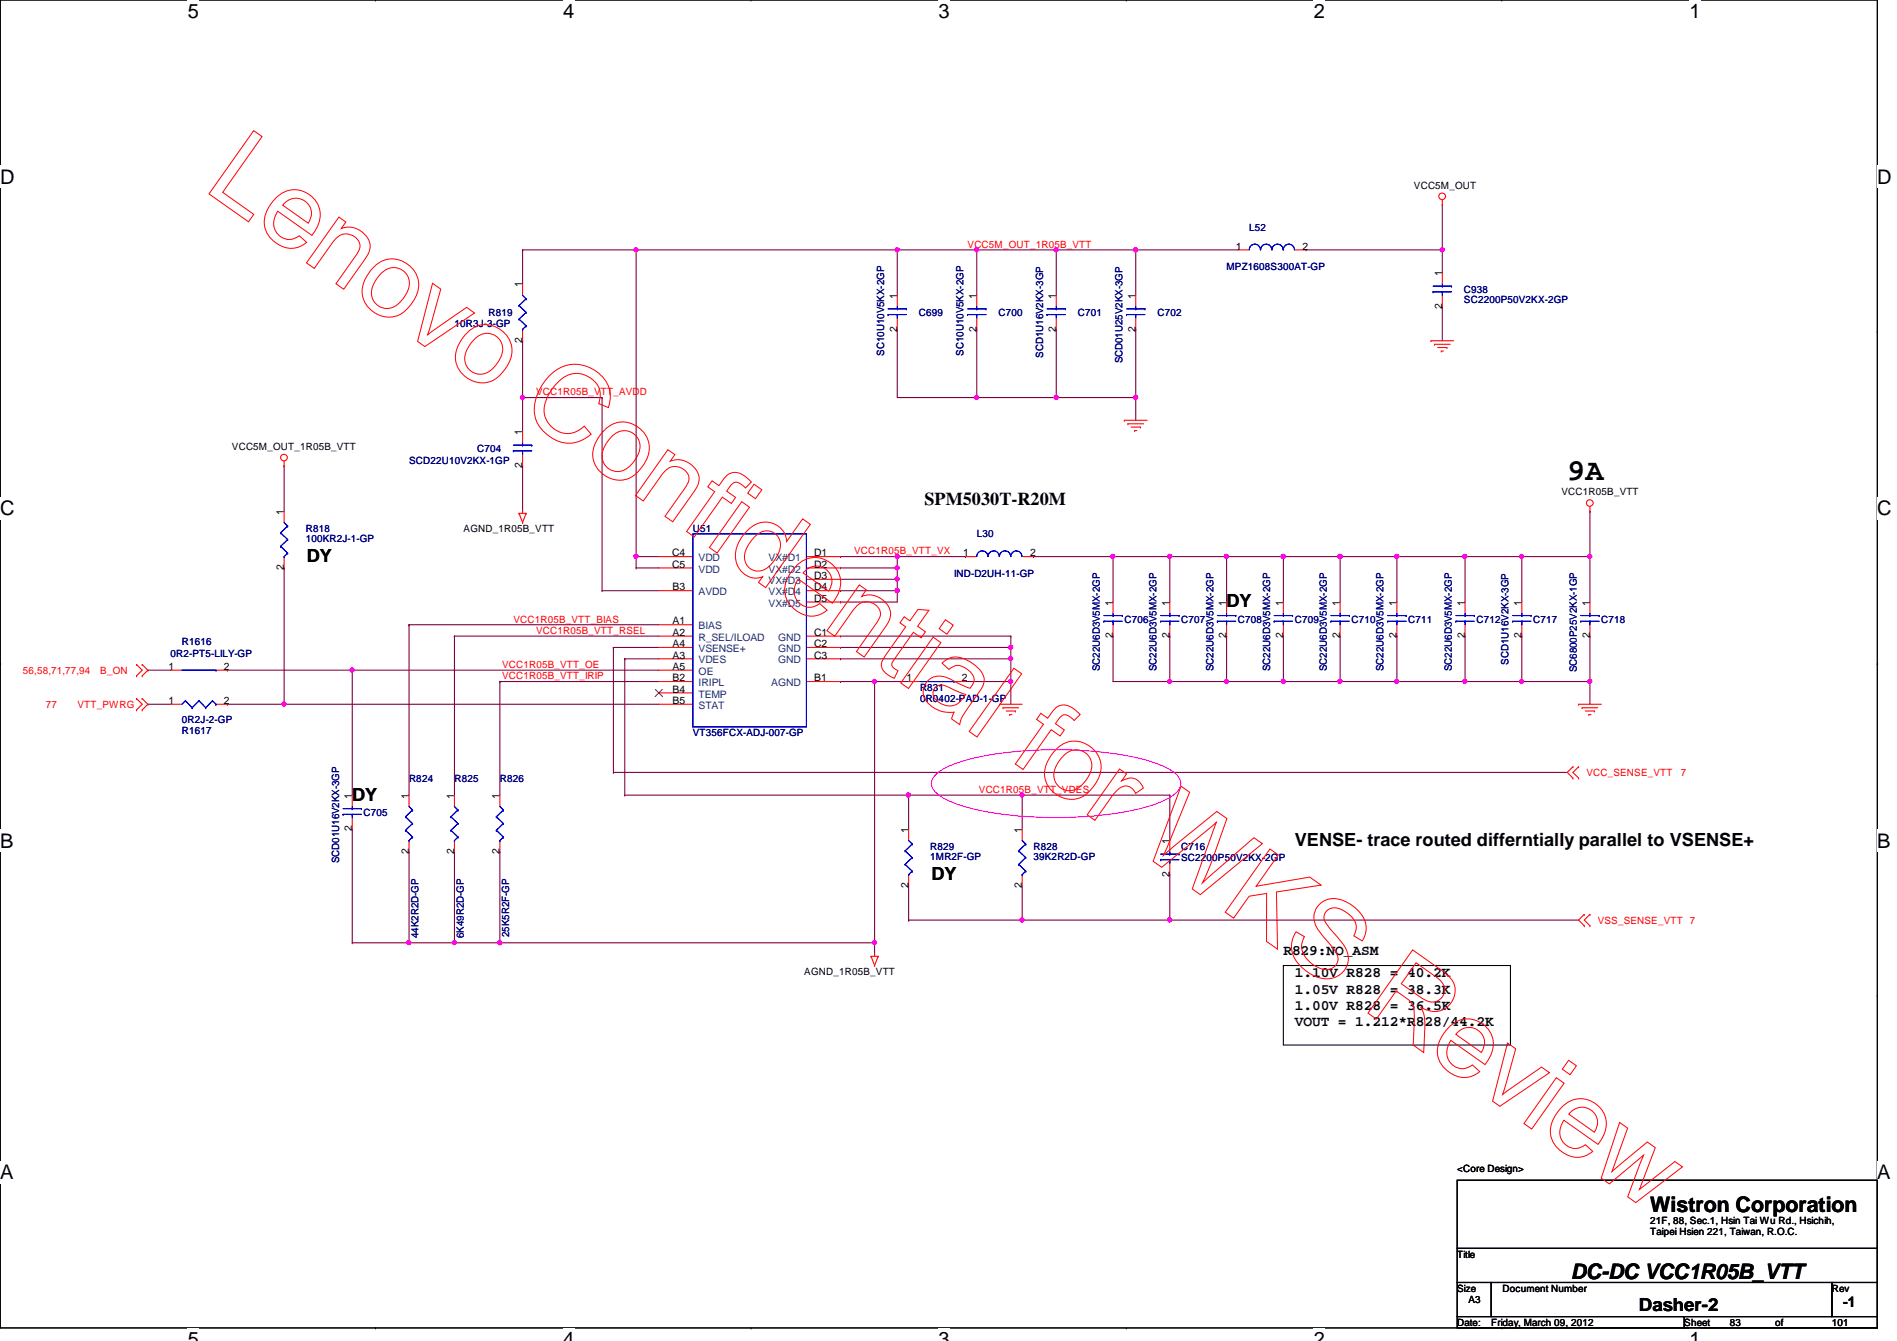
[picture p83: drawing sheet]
<svg xmlns="http://www.w3.org/2000/svg" width="297mm" height="210mm" viewBox="0 0 297 210" stroke-linecap="round" stroke-linejoin="round" font-family="sans-serif">
<defs><g id="words">
<text font-size="4.8" x="245.4" y="75.1">9A</text>
<g font-size="3.3">
<text x="258.4" y="189.7">Wistron Corporation</text>
<text x="246" y="200.2">DC-DC VCC1R05B_VTT</text>
</g>
<g font-size="3.1">
<text x="29.4" y="2.8">5</text>
<text x="88.2" y="2.8">4</text>
<text x="147" y="2.8">3</text>
<text x="205.7" y="2.8">2</text>
<text x="264.5" y="2.8">1</text>
<text x="0" y="28.7">D</text>
<text x="294" y="28.7">D</text>
<text x="0" y="80.7">C</text>
<text x="294" y="80.7">C</text>
<text x="0" y="132.7">B</text>
<text x="294" y="132.7">B</text>
<text x="0" y="184.6">A</text>
<text x="294" y="184.6">A</text>
<text x="29.4" y="210.7">5</text>
<text x="88.2" y="210.7">4</text>
<text x="147" y="210.7">3</text>
<text x="205.7" y="210.7">2</text>
<text x="264.5" y="210.7">1</text>
</g>
<g font-size="2.8">
<text x="144.8" y="79">SPM5030T-R20M</text>
<text x="48" y="88">DY</text>
<text x="192.1" y="95.1">DY</text>
<text x="55.2" y="125.3">DY</text>
<text x="145.8" y="137.8">DY</text>
<text x="202.7" y="132.4">VENSE- trace routed differntially parallel to VSENSE+</text>
<text x="256.6" y="205.1">Dasher-2</text>
</g>
<g font-size="2.3">
<text x="201" y="149.4">R829:NO_ASM</text>
<text x="202.7" y="153">1.10V R828 = 40.2K</text>
<text x="202.7" y="155.5">1.05V R828 = 38.3K</text>
<text x="202.7" y="158.1">1.00V R828 = 36.5K</text>
<text x="202.7" y="160.6">VOUT = 1.212*R828/44.2K</text>
<text x="288.6" y="204.6">-1</text>
</g>
<g font-size="1.6">
<text x="221.4" y="29.5">VCC5M_OUT</text>
<text x="193.5" y="39.1">1</text>
<text x="204" y="39.1">2</text>
<text x="81.8" y="45" transform="rotate(-90 81.8 45)">1</text>
<text x="140.5" y="46.8" transform="rotate(-90 140.5 46.8)">1</text>
<text x="152.9" y="46.8" transform="rotate(-90 152.9 46.8)">1</text>
<text x="165.4" y="46.8" transform="rotate(-90 165.4 46.8)">1</text>
<text x="177.8" y="46.8" transform="rotate(-90 177.8 46.8)">1</text>
<text x="225.8" y="43.2" transform="rotate(-90 225.8 43.2)">1</text>
<text x="81.8" y="53.7" transform="rotate(-90 81.8 53.7)">2</text>
<text x="140.5" y="51.9" transform="rotate(-90 140.5 51.9)">2</text>
<text x="152.9" y="51.9" transform="rotate(-90 152.9 51.9)">2</text>
<text x="165.4" y="51.9" transform="rotate(-90 165.4 51.9)">2</text>
<text x="177.8" y="51.9" transform="rotate(-90 177.8 51.9)">2</text>
<text x="225.8" y="48.3" transform="rotate(-90 225.8 48.3)">2</text>
<text x="36.3" y="70.4">VCC5M_OUT_1R05B_VTT</text>
<text x="81.8" y="68.1" transform="rotate(-90 81.8 68.1)">1</text>
<text x="81.8" y="73.2" transform="rotate(-90 81.8 73.2)">2</text>
<text x="244.5" y="77.6">VCC1R05B_VTT</text>
<text x="44.4" y="80.6" transform="rotate(-90 44.4 80.6)">1</text>
<text x="72.6" y="83.2">AGND_1R05B_VTT</text>
<text x="44.4" y="89.2" transform="rotate(-90 44.4 89.2)">2</text>
<text x="105.2" y="87.1">C4</text>
<text x="105.2" y="88.9">C5</text>
<text x="127.5" y="87.1">D1</text>
<text x="127.5" y="88.9">D2</text>
<text x="150.8" y="87.1">1</text>
<text x="161.3" y="87.1">2</text>
<text x="105.3" y="92.4">B3</text>
<text x="127.5" y="90.6">D3</text>
<text x="127.5" y="92.4">D4</text>
<text x="127.5" y="94.2">D5</text>
<text x="174.2" y="94.8" transform="rotate(-90 174.2 94.8)">1</text>
<text x="183.1" y="94.8" transform="rotate(-90 183.1 94.8)">1</text>
<text x="192" y="94.8" transform="rotate(-90 192 94.8)">1</text>
<text x="200.9" y="94.8" transform="rotate(-90 200.9 94.8)">1</text>
<text x="209.8" y="94.8" transform="rotate(-90 209.8 94.8)">1</text>
<text x="218.7" y="94.8" transform="rotate(-90 218.7 94.8)">1</text>
<text x="229.4" y="94.8" transform="rotate(-90 229.4 94.8)">1</text>
<text x="238.2" y="94.8" transform="rotate(-90 238.2 94.8)">1</text>
<text x="248.9" y="94.8" transform="rotate(-90 248.9 94.8)">1</text>
<text x="105.3" y="97.7">A1</text>
<text x="105.3" y="99.5">A2</text>
<text x="105.3" y="101.3">A4</text>
<text x="127.5" y="99.5">C1</text>
<text x="127.5" y="101.3">C2</text>
<text x="174.2" y="99.9" transform="rotate(-90 174.2 99.9)">2</text>
<text x="183.1" y="99.9" transform="rotate(-90 183.1 99.9)">2</text>
<text x="192" y="99.9" transform="rotate(-90 192 99.9)">2</text>
<text x="200.9" y="99.9" transform="rotate(-90 200.9 99.9)">2</text>
<text x="209.8" y="99.9" transform="rotate(-90 209.8 99.9)">2</text>
<text x="218.7" y="99.9" transform="rotate(-90 218.7 99.9)">2</text>
<text x="229.4" y="99.9" transform="rotate(-90 229.4 99.9)">2</text>
<text x="238.2" y="99.9" transform="rotate(-90 238.2 99.9)">2</text>
<text x="248.9" y="99.9" transform="rotate(-90 248.9 99.9)">2</text>
<text x="26.4" y="104.9">1</text>
<text x="35" y="104.9">2</text>
<text x="105.3" y="103.1">A3</text>
<text x="105.3" y="104.9">A5</text>
<text x="105.3" y="106.6">B2</text>
<text x="127.5" y="106.6">B1</text>
<text x="127.5" y="103.1">C3</text>
<text x="141.9" y="106.6">1</text>
<text x="150.6" y="106.6">2</text>
<text x="26.4" y="110.2">1</text>
<text x="35" y="110.2">2</text>
<text x="105.3" y="108.4">B4</text>
<text x="105.3" y="110.2">B5</text>
<text x="55.1" y="125" transform="rotate(-90 55.1 125)">1</text>
<text x="64" y="125" transform="rotate(-90 64 125)">1</text>
<text x="71.1" y="125" transform="rotate(-90 71.1 125)">1</text>
<text x="78.2" y="125" transform="rotate(-90 78.2 125)">1</text>
<text x="55.1" y="130.1" transform="rotate(-90 55.1 130.1)">2</text>
<text x="142.2" y="130.3" transform="rotate(-90 142.2 130.3)">1</text>
<text x="160" y="130.3" transform="rotate(-90 160 130.3)">1</text>
<text x="64" y="133.7" transform="rotate(-90 64 133.7)">2</text>
<text x="71.1" y="133.7" transform="rotate(-90 71.1 133.7)">2</text>
<text x="78.2" y="133.7" transform="rotate(-90 78.2 133.7)">2</text>
<text x="183.1" y="137.2" transform="rotate(-90 183.1 137.2)">2</text>
<text x="183.1" y="132.1" transform="rotate(-90 183.1 132.1)">1</text>
<text x="142.2" y="139" transform="rotate(-90 142.2 139)">2</text>
<text x="160" y="139" transform="rotate(-90 160 139)">2</text>
<text x="125.9" y="152.6">AGND_1R05B_VTT</text>
<text x="228.2" y="183.5">&lt;Core Design&gt;</text>
<text x="258.4" y="191.5">21F, 88, Sec.1, Hsin Tai Wu Rd., Hsichih,</text>
<text x="228.2" y="196.8">Title</text>
<text x="258.4" y="193.3">Taipei Hsien 221, Taiwan, R.O.C.</text>
<text x="228.2" y="202.2">Size</text>
<text x="230" y="204">A3</text>
<text x="235.3" y="202.2">Document Number</text>
<text x="286.8" y="202.2">Rev</text>
<text x="228.2" y="207.5">Date:</text>
<text x="233.5" y="207.5">Friday, March 09, 2012</text>
<text x="263.7" y="207.5">Sheet</text>
<text x="270.8" y="207.5">83</text>
<text x="278" y="207.5">of</text>
<text x="286.8" y="207.5">101</text>
</g>
<g font-size="1.6" fill="#f00">
<text x="151.5" y="38.8">VCC5M_OUT_1R05B_VTT</text>
<text x="83.9" y="61.9">VCC1R05B_VTT_AVDD</text>
<text x="133.7" y="86.8">VCC1R05B_VTT_VX</text>
<text x="80.4" y="97.5">VCC1R05B_VTT_BIAS</text>
<text x="83.9" y="99.2">VCC1R05B_VTT_RSEL</text>
<text x="3.6" y="105.5">56,58,71,77,94</text>
<text x="15.7" y="105.5">B_ON</text>
<text x="78.6" y="104.6">VCC1R05B_VTT_OE</text>
<text x="78.6" y="106.3">VCC1R05B_VTT_IRIP</text>
<text x="7.2" y="110.8">77</text>
<text x="12.1" y="110.8">VTT_PWRG</text>
<text x="153.3" y="124.1">VCC1R05B_VTT_VDES</text>
<text x="248.4" y="121.5">VCC_SENSE_VTT</text>
<text x="263.2" y="121.5">7</text>
<text x="250.2" y="144.6">VSS_SENSE_VTT</text>
<text x="264.6" y="144.6">7</text>
</g>
<g font-size="1.6" fill="#000080">
<text x="195.6" y="36.1">L52</text>
<text x="192.1" y="42.3">MPZ1608S300AT-GP</text>
<text x="229.2" y="45.9">C938</text>
<text x="229.2" y="47.5">SC2200P50V2KX-2GP</text>
<text x="71.2" y="51.2">10R3J-3-GP</text>
<text x="76.5" y="49.4">R819</text>
<text x="143.9" y="49.4">C699</text>
<text x="156.3" y="49.4">C700</text>
<text x="168.8" y="49.4">C701</text>
<text x="181.2" y="49.4">C702</text>
<text x="138.4" y="55.7" transform="rotate(-90 138.4 55.7)">SC10U10V5KX-2GP</text>
<text x="150.9" y="55.7" transform="rotate(-90 150.9 55.7)">SC10U10V5KX-2GP</text>
<text x="163.3" y="56" transform="rotate(-90 163.3 56)">SCD1U16V2KX-3GP</text>
<text x="175.8" y="56.9" transform="rotate(-90 175.8 56.9)">SCD01U25V2KX-3GP</text>
<text x="74.7" y="70.8">C704</text>
<text x="64" y="72.6">SCD22U10V2KX-1GP</text>
<text x="47.9" y="83.2">R818</text>
<text x="108.5" y="83.2">U51</text>
<text x="47.9" y="84.8">100KR2J-1-GP</text>
<text x="152.9" y="84.1">L30</text>
<text x="149.4" y="90.3">IND-D2UH-11-GP</text>
<text x="28.5" y="101">R1616</text>
<text x="176.1" y="97.5">C706</text>
<text x="185" y="97.5">C707</text>
<text x="193.8" y="97.5">C708</text>
<text x="202.7" y="97.5">C709</text>
<text x="211.6" y="97.5">C710</text>
<text x="220.5" y="97.5">C711</text>
<text x="231.2" y="97.5">C712</text>
<text x="240.1" y="97.5">C717</text>
<text x="250.7" y="97.5">C718</text>
<text x="26.7" y="102.8">0R2-PT5-LILY-GP</text>
<text x="172.2" y="105.1" transform="rotate(-90 172.2 105.1)">SC22U6D3V5MX-2GP</text>
<text x="181.1" y="105.1" transform="rotate(-90 181.1 105.1)">SC22U6D3V5MX-2GP</text>
<text x="190" y="105.1" transform="rotate(-90 190 105.1)">SC22U6D3V5MX-2GP</text>
<text x="198.9" y="105.1" transform="rotate(-90 198.9 105.1)">SC22U6D3V5MX-2GP</text>
<text x="207.8" y="105.1" transform="rotate(-90 207.8 105.1)">SC22U6D3V5MX-2GP</text>
<text x="216.7" y="105.1" transform="rotate(-90 216.7 105.1)">SC22U6D3V5MX-2GP</text>
<text x="227.3" y="105.1" transform="rotate(-90 227.3 105.1)">SC22U6D3V5MX-2GP</text>
<text x="236.2" y="104" transform="rotate(-90 236.2 104)">SCD1U16V2KX-3GP</text>
<text x="246.9" y="105.2" transform="rotate(-90 246.9 105.2)">SC6800P25V2KX-1GP</text>
<text x="28.5" y="113.1">0R2J-2-GP</text>
<text x="144.1" y="108.1">R831</text>
<text x="144.1" y="109.9">0R0402-PAD-1-GP</text>
<text x="28.5" y="114.9">R1617</text>
<text x="108.5" y="115.2">VT356FCX-ADJ-007-GP</text>
<text x="64" y="122.3">R824</text>
<text x="71.2" y="122.3">R825</text>
<text x="78.3" y="122.3">R826</text>
<text x="56.9" y="127.7">C705</text>
<text x="53.1" y="135.1" transform="rotate(-90 53.1 135.1)">SCD01U16V2KX-3GP</text>
<text x="145.7" y="133">R829</text>
<text x="145.7" y="134.6">1MR2F-GP</text>
<text x="161.8" y="133">R828</text>
<text x="161.8" y="134.6">39K2R2D-GP</text>
<text x="185" y="133">C716</text>
<text x="185" y="134.8">SC2200P50V2KX-2GP</text>
<text x="65.5" y="146.9" transform="rotate(-90 65.5 146.9)">44K2R2D-GP</text>
<text x="72.6" y="146.9" transform="rotate(-90 72.6 146.9)">6K49R2D-GP</text>
<text x="79.8" y="146.7" transform="rotate(-90 79.8 146.7)">25K5R2F-GP</text>
</g>
<g font-size="1.6" fill="#004080">
<text x="109.4" y="87.8">VDD</text>
<text x="109.4" y="89.6">VDD</text>
<text x="120.4" y="87.8">VX#D1</text>
<text x="120.4" y="89.6">VX#D2</text>
<text x="109.4" y="93.2">AVDD</text>
<text x="120.4" y="91.4">VX#D3</text>
<text x="120.4" y="93.2">VX#D4</text>
<text x="120.4" y="95">VX#D5</text>
<text x="109.4" y="98.5">BIAS</text>
<text x="109.4" y="100.3">R_SEL/ILOAD</text>
<text x="121.8" y="100.3">GND</text>
<text x="109.4" y="103.8">VDES</text>
<text x="109.4" y="102.1">VSENSE+</text>
<text x="109.4" y="105.6">OE</text>
<text x="109.4" y="107.4">IRIPL</text>
<text x="120.8" y="107.4">AGND</text>
<text x="121.8" y="102.1">GND</text>
<text x="121.8" y="103.8">GND</text>
<text x="109.4" y="109.2">TEMP</text>
<text x="109.4" y="111">STAT</text>
</g>
</g></defs>
<path d="M0 0h294v207.9h-294z" fill="none" stroke="#000" stroke-width=".17"/>
<g fill="#fff">
<path d="M29.4 0h1.8v3.5h-1.8z"/>
<path d="M29.4 207.9h1.8v2h-1.8z"/>
</g>
<path d="M58.8 0h.1M58.8 207.9h.1" fill="none" stroke="#000" stroke-width=".17"/>
<g fill="#fff">
<path d="M88.2 0h1.7v3.5h-1.7z"/>
<path d="M88.2 207.9h1.7v2h-1.7z"/>
</g>
<path d="M117.6 0h.1M117.6 207.9h.1" fill="none" stroke="#000" stroke-width=".17"/>
<g fill="#fff">
<path d="M147 0h1.7v3.5h-1.7z"/>
<path d="M147 207.9h1.7v2h-1.7z"/>
</g>
<path d="M176.4 0h.1M176.4 207.9h.1" fill="none" stroke="#000" stroke-width=".17"/>
<g fill="#fff">
<path d="M205.7 0h1.8v3.5h-1.8z"/>
<path d="M205.7 207.9h1.8v2h-1.8z"/>
</g>
<path d="M235.2 0h.1M235.2 207.9h.1" fill="none" stroke="#000" stroke-width=".17"/>
<g fill="#fff">
<path d="M264.5 0h1.8v3.5h-1.8z"/>
<path d="M264.5 207.9h1.8v2h-1.8z"/>
<path d="M0 26h2.3v3.4h-2.3z"/>
<path d="M294 26h2.2v3.4h-2.2z"/>
<path d="M0 77.9h2.3v3.5h-2.3z"/>
<path d="M294 77.9h2.2v3.5h-2.2z"/>
</g>
<path d="M0 51.9h.1M294 51.9h.1" fill="none" stroke="#000" stroke-width=".17"/>
<g fill="#fff">
<path d="M0 129.9h2.1v3.4h-2.1z"/>
<path d="M294 129.9h2v3.4h-2z"/>
</g>
<path d="M0 103.9h.1M294 103.9h.1" fill="none" stroke="#000" stroke-width=".17"/>
<path d="M0 103.9h.1M294 103.9h.1" fill="none" stroke="#000" stroke-width=".16"/>
<g fill="#fff">
<path d="M0 181.8h2.1v3.5h-2.1z"/>
<path d="M294 181.8h2v3.5h-2z"/>
</g>
<path d="M0 155.9h.1M294 155.9h.1" fill="none" stroke="#000" stroke-width=".17"/>
<path d="M99.6 39.1h40.9M140.5 39.1h.1M140.5 39.1v7.1M225.8 32h.1M225.8 32v7.1M44.5 72.9h.1M44.5 72.9v7.1" fill="none" stroke="#800040" stroke-width=".17"/>
<circle cx="140.5" cy="39.1" r=".32" fill="#f0f"/>
<circle cx="140.5" cy="39.1" r=".32" fill="none" stroke="#f0f" stroke-width=".17"/>
<path d="M152.9 39.1h.1M152.9 39.1v7.1M152.9 39.1h12.5M165.4 39.1h.1" fill="none" stroke="#800040" stroke-width=".17"/>
<circle cx="165.4" cy="39.1" r=".32" fill="#f0f"/>
<circle cx="165.4" cy="39.1" r=".32" fill="none" stroke="#f0f" stroke-width=".17"/>
<path d="M165.4 39.1h.1M165.4 39.1v7.1M177.8 39.1h.1M177.8 39.1v7.1M140.5 51.6h.1M140.5 51.6v10.6h12.4M152.9 62.2h.1" fill="none" stroke="#800040" stroke-width=".17"/>
<circle cx="152.9" cy="62.2" r=".32" fill="#f0f"/>
<circle cx="152.9" cy="62.2" r=".32" fill="none" stroke="#f0f" stroke-width=".17"/>
<path d="M177.8 62.2h.1M177.8 62.2v3.6" fill="none" stroke="#800040" stroke-width=".17"/>
<circle cx="177.8" cy="62.2" r=".32" fill="#f0f"/>
<circle cx="177.8" cy="62.2" r=".32" fill="none" stroke="#f0f" stroke-width=".17"/>
<g fill="none" stroke="#800040" stroke-width=".17">
<path d="M81.8 39.1h.1M81.8 39.1v5.3M99.6 39.1h.1M99.6 39.1v48M152.9 51.6h.1M152.9 51.6v10.6M165.4 51.6h.1M165.4 51.6v10.6M177.8 51.6h.1M177.8 51.6v10.6M81.8 62.2h.1M81.8 62.2v5.4"/>
<path d="M78.3 133.3h.1M78.3 133.3v14.3"/>
</g>
<circle cx="99.6" cy="87.1" r=".32" fill="#f0f"/>
<circle cx="99.6" cy="87.1" r=".32" fill="none" stroke="#f0f" stroke-width=".17"/>
<circle cx="99.6" cy="39.1" r=".32" fill="#f0f"/>
<circle cx="99.6" cy="39.1" r=".32" fill="none" stroke="#f0f" stroke-width=".17"/>
<path d="M81.8 39.1h.1M81.8 39.1h17.8M99.6 87.1h.1M99.6 87.1h3.6M249 106.7h.1M249 106.7v3.5" fill="none" stroke="#800040" stroke-width=".17"/>
<circle cx="248.9" cy="106.7" r=".32" fill="#f0f"/>
<circle cx="248.9" cy="106.7" r=".32" fill="none" stroke="#f0f" stroke-width=".17"/>
<path d="M71.2 99.6h.1M71.2 99.6h32M99.6 87.1h.1M99.6 88.9h.1M99.6 87.1v1.8M99.6 88.9h3.6M131.6 94.2h.1M140.5 92.5h.1M140.5 92.5v1.7h-8.9" fill="none" stroke="#800040" stroke-width=".17"/>
<circle cx="140.5" cy="92.4" r=".32" fill="#f0f"/>
<circle cx="140.5" cy="92.4" r=".32" fill="none" stroke="#f0f" stroke-width=".17"/>
<path d="M131.6 88.9h.1M131.6 90.7h.1M131.6 88.9h8.9M140.5 87.1h.1M140.5 88.9h.1M140.5 87.1v3.6h-8.9" fill="none" stroke="#800040" stroke-width=".17"/>
<circle cx="140.5" cy="88.9" r=".32" fill="#f0f"/>
<circle cx="140.5" cy="88.9" r=".32" fill="none" stroke="#f0f" stroke-width=".17"/>
<path d="M131.6 92.5h.1M140.5 90.7h.1M140.5 90.7v1.8h-8.9" fill="none" stroke="#800040" stroke-width=".17"/>
<circle cx="140.5" cy="90.7" r=".32" fill="#f0f"/>
<circle cx="140.5" cy="90.7" r=".32" fill="none" stroke="#f0f" stroke-width=".17"/>
<g fill="none" stroke="#800040" stroke-width=".17">
<path d="M174.3 99.6h.1M174.3 99.6v7.1M183.2 87.1h.1M183.2 99.6h.1M183.2 87.1v7.1M183.2 99.6v7.1M192.1 87.1h.1M192.1 87.1v7.1M201 87.1h.1M201 87.1v7.1M209.8 87.1h.1M209.8 87.1v7.1"/>
<path d="M218.7 87.1h.1M218.7 87.1v7.1M183.2 106.7h.1M183.2 106.7h8.9"/>
</g>
<circle cx="183.1" cy="106.7" r=".32" fill="#f0f"/>
<circle cx="183.1" cy="106.7" r=".32" fill="none" stroke="#f0f" stroke-width=".17"/>
<g fill="none" stroke="#800040" stroke-width=".17">
<path d="M71.2 99.6h.1M71.2 99.6v24.9M174.3 87.1h.1M174.3 87.1v7.1M174.3 87.1h8.9M192.1 99.6h.1M192.1 99.6v7.1M201 99.6h.1M201 99.6v7.1M209.8 99.6h.1M209.8 99.6v7.1M218.7 99.6h.1"/>
<path d="M218.7 99.6v7.1"/>
</g>
<circle cx="183.1" cy="87.1" r=".32" fill="#f0f"/>
<circle cx="183.1" cy="87.1" r=".32" fill="none" stroke="#f0f" stroke-width=".17"/>
<circle cx="174.3" cy="87.1" r=".32" fill="#f0f"/>
<circle cx="174.3" cy="87.1" r=".32" fill="none" stroke="#f0f" stroke-width=".17"/>
<path d="M160.1 124.5h.1M160.1 124.5h23.1M183.2 124.5h.1M183.2 136.9h.1M183.2 124.5v7.1M183.2 136.9v7.1h-23.1M160.1 144h.1" fill="none" stroke="#800040" stroke-width=".17"/>
<circle cx="183.1" cy="144" r=".32" fill="#f0f"/>
<circle cx="183.1" cy="144" r=".32" fill="none" stroke="#f0f" stroke-width=".17"/>
<circle cx="160" cy="144" r=".32" fill="#f0f"/>
<circle cx="160" cy="144" r=".32" fill="none" stroke="#f0f" stroke-width=".17"/>
<path d="M165.4 39.1h12.4M177.8 39.1h.1" fill="none" stroke="#800040" stroke-width=".17"/>
<circle cx="177.8" cy="39.1" r=".32" fill="#f0f"/>
<circle cx="177.8" cy="39.1" r=".32" fill="none" stroke="#f0f" stroke-width=".17"/>
<path d="M64 97.8h.1M64 97.8h39.2M64 97.8v26.7M64 133.3h.1M64 133.3v14.3M71.2 133.3h.1M71.2 133.3v14.3M78.3 147.6h.1M78.3 147.6h58.6" fill="none" stroke="#800040" stroke-width=".17"/>
<circle cx="78.2" cy="147.5" r=".32" fill="#f0f"/>
<circle cx="78.2" cy="147.5" r=".32" fill="none" stroke="#f0f" stroke-width=".17"/>
<path d="M136.9 147.6h.1M136.9 147.6v1.8" fill="none" stroke="#800040" stroke-width=".17"/>
<circle cx="136.9" cy="147.5" r=".32" fill="#f0f"/>
<circle cx="136.9" cy="147.5" r=".32" fill="none" stroke="#f0f" stroke-width=".17"/>
<path d="M131.6 99.6h.1M131.6 99.6h26.7M158.3 99.6h.1M158.3 99.6v1.7h-26.7M131.6 101.3h.1M131.6 103.1h.1M131.6 103.1h26.7M158.3 106.7h.1M158.3 106.7v3.5" fill="none" stroke="#800040" stroke-width=".17"/>
<circle cx="158.3" cy="106.7" r=".32" fill="#f0f"/>
<circle cx="158.3" cy="106.7" r=".32" fill="none" stroke="#f0f" stroke-width=".17"/>
<path d="M165.4 62.2h12.4M177.8 62.2h.1M44.5 110.2h.1M44.5 110.2h58.7M131.6 106.7h.1M131.6 106.7h5.3" fill="none" stroke="#800040" stroke-width=".17"/>
<circle cx="177.8" cy="62.2" r=".32" fill="#f0f"/>
<circle cx="177.8" cy="62.2" r=".32" fill="none" stroke="#f0f" stroke-width=".17"/>
<path d="M96.1 101.3h.1M96.1 101.3v19.6M136.9 106.7h.1M136.9 106.7v40.9" fill="none" stroke="#800040" stroke-width=".17"/>
<circle cx="136.9" cy="106.7" r=".32" fill="#f0f"/>
<circle cx="136.9" cy="106.7" r=".32" fill="none" stroke="#f0f" stroke-width=".17"/>
<path d="M81.8 53.3h.1M81.8 53.3v8.9M94.3 62.2h.1M94.3 62.2v30.3M94.3 92.5h.1M94.3 92.5h8.9M142.3 124.5h.1M142.3 124.5h17.8" fill="none" stroke="#800040" stroke-width=".17"/>
<circle cx="142.3" cy="124.4" r=".32" fill="#f0f"/>
<circle cx="142.3" cy="124.4" r=".32" fill="none" stroke="#f0f" stroke-width=".17"/>
<path d="M44.5 88.9h.1M44.5 88.9v21.3M55.2 104.9h.1M55.2 104.9h48" fill="none" stroke="#800040" stroke-width=".17"/>
<circle cx="44.5" cy="110.2" r=".32" fill="#f0f"/>
<circle cx="44.5" cy="110.2" r=".32" fill="none" stroke="#f0f" stroke-width=".17"/>
<path d="M55.2 104.9h.1M55.2 104.9v19.6M97.8 103.1h.1M97.8 103.1v21.4M97.8 103.1h5.4" fill="none" stroke="#800040" stroke-width=".17"/>
<circle cx="55.1" cy="104.9" r=".32" fill="#f0f"/>
<circle cx="55.1" cy="104.9" r=".32" fill="none" stroke="#f0f" stroke-width=".17"/>
<path d="M131.6 87.1h.1M131.6 87.1h8.9M161.8 87.1h.1M161.8 87.1h12.5M209.8 87.1h.1M209.8 87.1h8.9M35.6 104.9h.1M35.6 104.9h19.6M78.3 106.7h.1M78.3 106.7h24.9M55.2 129.8h.1M55.2 129.8v17.8" fill="none" stroke="#800040" stroke-width=".17"/>
<circle cx="218.7" cy="87.1" r=".32" fill="#f0f"/>
<circle cx="218.7" cy="87.1" r=".32" fill="none" stroke="#f0f" stroke-width=".17"/>
<circle cx="209.8" cy="87.1" r=".32" fill="#f0f"/>
<circle cx="209.8" cy="87.1" r=".32" fill="none" stroke="#f0f" stroke-width=".17"/>
<path d="M201 87.1h.1M201 87.1h8.8" fill="none" stroke="#800040" stroke-width=".17"/>
<circle cx="209.8" cy="87.1" r=".32" fill="#f0f"/>
<circle cx="209.8" cy="87.1" r=".32" fill="none" stroke="#f0f" stroke-width=".17"/>
<circle cx="200.9" cy="87.1" r=".32" fill="#f0f"/>
<circle cx="200.9" cy="87.1" r=".32" fill="none" stroke="#f0f" stroke-width=".17"/>
<path d="M183.2 87.1h.1M183.2 87.1h8.9" fill="none" stroke="#800040" stroke-width=".17"/>
<circle cx="192" cy="87.1" r=".32" fill="#f0f"/>
<circle cx="192" cy="87.1" r=".32" fill="none" stroke="#f0f" stroke-width=".17"/>
<circle cx="183.1" cy="87.1" r=".32" fill="#f0f"/>
<circle cx="183.1" cy="87.1" r=".32" fill="none" stroke="#f0f" stroke-width=".17"/>
<path d="M192.1 87.1h.1M192.1 87.1h8.9" fill="none" stroke="#800040" stroke-width=".17"/>
<circle cx="200.9" cy="87.1" r=".32" fill="#f0f"/>
<circle cx="200.9" cy="87.1" r=".32" fill="none" stroke="#f0f" stroke-width=".17"/>
<circle cx="192" cy="87.1" r=".32" fill="#f0f"/>
<circle cx="192" cy="87.1" r=".32" fill="none" stroke="#f0f" stroke-width=".17"/>
<path d="M35.6 110.2h.1M35.6 110.2h8.9M158.3 101.3h.1M158.3 101.3v1.8" fill="none" stroke="#800040" stroke-width=".17"/>
<circle cx="158.3" cy="101.3" r=".32" fill="#f0f"/>
<circle cx="158.3" cy="101.3" r=".32" fill="none" stroke="#f0f" stroke-width=".17"/>
<path d="M140.5 39.1h12.4M152.9 39.1h.1" fill="none" stroke="#800040" stroke-width=".17"/>
<circle cx="152.9" cy="39.1" r=".32" fill="#f0f"/>
<circle cx="152.9" cy="39.1" r=".32" fill="none" stroke="#f0f" stroke-width=".17"/>
<path d="M152.9 62.2h12.5M165.4 62.2h.1" fill="none" stroke="#800040" stroke-width=".17"/>
<circle cx="165.4" cy="62.2" r=".32" fill="#f0f"/>
<circle cx="165.4" cy="62.2" r=".32" fill="none" stroke="#f0f" stroke-width=".17"/>
<path d="M140.5 87.1h10.7M151.2 87.1h.1M78.3 106.7h.1M78.3 106.7v17.8M96.1 101.3h.1M96.1 101.3h7.1" fill="none" stroke="#800040" stroke-width=".17"/>
<circle cx="140.5" cy="87.1" r=".32" fill="#f0f"/>
<circle cx="140.5" cy="87.1" r=".32" fill="none" stroke="#f0f" stroke-width=".17"/>
<path d="M81.8 72.9h.1M81.8 72.9v7.1M96.1 120.9h.1M96.1 120.9h149.3M55.2 147.6h.1M55.2 147.6h16M64 147.6h.1M183.2 144h.1M183.2 144h64" fill="none" stroke="#800040" stroke-width=".17"/>
<circle cx="64" cy="147.5" r=".32" fill="#f0f"/>
<circle cx="64" cy="147.5" r=".32" fill="none" stroke="#f0f" stroke-width=".17"/>
<path d="M71.2 147.6h.1M71.2 147.6h7.1" fill="none" stroke="#800040" stroke-width=".17"/>
<circle cx="78.2" cy="147.5" r=".32" fill="#f0f"/>
<circle cx="78.2" cy="147.5" r=".32" fill="none" stroke="#f0f" stroke-width=".17"/>
<circle cx="71.1" cy="147.5" r=".32" fill="#f0f"/>
<circle cx="71.1" cy="147.5" r=".32" fill="none" stroke="#f0f" stroke-width=".17"/>
<path d="M249 87.1h.1M249 87.1v7.1M97.8 124.5h.1M97.8 124.5h44.5M142.3 124.5h.1M142.3 124.5v5.3M142.3 138.7v5.3M142.3 144h.1" fill="none" stroke="#800040" stroke-width=".17"/>
<circle cx="248.9" cy="87.1" r=".32" fill="#f0f"/>
<circle cx="248.9" cy="87.1" r=".32" fill="none" stroke="#f0f" stroke-width=".17"/>
<path d="M229.4 87.1h.1M229.4 99.6h.1M229.4 87.1v7.1M229.4 99.6v7.1" fill="none" stroke="#800040" stroke-width=".17"/>
<circle cx="229.4" cy="106.7" r=".32" fill="#f0f"/>
<circle cx="229.4" cy="106.7" r=".32" fill="none" stroke="#f0f" stroke-width=".17"/>
<path d="M218.7 87.1h.1M218.7 87.1h10.7" fill="none" stroke="#800040" stroke-width=".17"/>
<circle cx="229.4" cy="87.1" r=".32" fill="#f0f"/>
<circle cx="229.4" cy="87.1" r=".32" fill="none" stroke="#f0f" stroke-width=".17"/>
<circle cx="218.7" cy="87.1" r=".32" fill="#f0f"/>
<circle cx="218.7" cy="87.1" r=".32" fill="none" stroke="#f0f" stroke-width=".17"/>
<path d="M177.8 39.1h.1M177.8 39.1h16M225.8 39.1h.1M225.8 39.1v3.6M225.8 48h.1M225.8 48v5.3" fill="none" stroke="#800040" stroke-width=".17"/>
<circle cx="177.8" cy="39.1" r=".32" fill="#f0f"/>
<circle cx="177.8" cy="39.1" r=".32" fill="none" stroke="#f0f" stroke-width=".17"/>
<path d="M204.5 39.1h.1M204.5 39.1h21.3" fill="none" stroke="#800040" stroke-width=".17"/>
<circle cx="225.8" cy="39.1" r=".32" fill="#f0f"/>
<circle cx="225.8" cy="39.1" r=".32" fill="none" stroke="#f0f" stroke-width=".17"/>
<path d="M81.8 62.2h.1M81.8 62.2h12.5" fill="none" stroke="#800040" stroke-width=".17"/>
<circle cx="81.8" cy="62.2" r=".32" fill="#f0f"/>
<circle cx="81.8" cy="62.2" r=".32" fill="none" stroke="#f0f" stroke-width=".17"/>
<path d="M23.2 104.9h.1M23.2 104.9h3.5M136.9 106.7h.1M136.9 106.7h5.4M151.2 106.7h7.1M158.3 106.7h.1M158.3 103.1h.1M158.3 103.1v3.6" fill="none" stroke="#800040" stroke-width=".17"/>
<circle cx="158.3" cy="103.1" r=".32" fill="#f0f"/>
<circle cx="158.3" cy="103.1" r=".32" fill="none" stroke="#f0f" stroke-width=".17"/>
<path d="M238.3 87.1h.1M238.3 99.6h.1M238.3 87.1v7.1M238.3 99.6v7.1M23.2 110.2h.1M23.2 110.2h3.5" fill="none" stroke="#800040" stroke-width=".17"/>
<circle cx="238.3" cy="106.7" r=".32" fill="#f0f"/>
<circle cx="238.3" cy="106.7" r=".32" fill="none" stroke="#f0f" stroke-width=".17"/>
<path d="M238.3 87.1h.1M238.3 87.1h10.7M249 99.6h.1M249 99.6v7.1" fill="none" stroke="#800040" stroke-width=".17"/>
<circle cx="238.3" cy="87.1" r=".32" fill="#f0f"/>
<circle cx="238.3" cy="87.1" r=".32" fill="none" stroke="#f0f" stroke-width=".17"/>
<path d="M174.3 106.7h8.9M183.2 106.7h.1M201 106.7h8.8M209.8 106.7h.1" fill="none" stroke="#800040" stroke-width=".17"/>
<circle cx="200.9" cy="106.7" r=".32" fill="#f0f"/>
<circle cx="200.9" cy="106.7" r=".32" fill="none" stroke="#f0f" stroke-width=".17"/>
<path d="M209.8 106.7h8.9M218.7 106.7h.1M238.3 106.7h.1M238.3 106.7h10.7" fill="none" stroke="#800040" stroke-width=".17"/>
<circle cx="209.8" cy="106.7" r=".32" fill="#f0f"/>
<circle cx="209.8" cy="106.7" r=".32" fill="none" stroke="#f0f" stroke-width=".17"/>
<path d="M218.7 106.7h10.7M229.4 106.7h.1" fill="none" stroke="#800040" stroke-width=".17"/>
<circle cx="218.7" cy="106.7" r=".32" fill="#f0f"/>
<circle cx="218.7" cy="106.7" r=".32" fill="none" stroke="#f0f" stroke-width=".17"/>
<path d="M192.1 106.7h8.9M201 106.7h.1" fill="none" stroke="#800040" stroke-width=".17"/>
<circle cx="192" cy="106.7" r=".32" fill="#f0f"/>
<circle cx="192" cy="106.7" r=".32" fill="none" stroke="#f0f" stroke-width=".17"/>
<path d="M160.1 124.5h.1M160.1 124.5v5.3" fill="none" stroke="#800040" stroke-width=".17"/>
<circle cx="160" cy="124.4" r=".32" fill="#f0f"/>
<g fill="none" stroke="#f0f" stroke-width=".17">
<path d="M146.3 121.5a11.7 11.7 0 0 1 6-2.8 63.5 63.5 0 0 1 26.2 0 11.8 11.8 0 0 1 6 2.8 1.81 1.81 0 0 1-.6 2.8 17.3 17.3 0 0 1-7 2.6 63.6 63.6 0 0 1-24.6-.3 11.8 11.8 0 0 1-6-2.8 1.66 1.66 0 0 1 0-2.3z"/>
<circle cx="160" cy="124.4" r=".32"/>
</g>
<path d="M229.4 87.1h.1M229.4 87.1h8.9M249 80h.1M249 80v7.1M229.4 106.7h.1M229.4 106.7h8.9M160.1 138.7v5.3M142.3 144h.1M142.3 144h17.8M160.1 144h.1" fill="none" stroke="#800040" stroke-width=".17"/>
<g fill="none" stroke="#f00" stroke-width=".17">
<path d="M193.8 39.1h1.8M202.7 39.1h1.8M225.8 32h.1M225.8 31.3v.7M81.8 44.4v1.8M81.8 51.6v1.7M140.5 46.2v1.8M140.5 49.8v1.8M152.9 46.2v1.8M152.9 49.8v1.8M165.4 46.2v1.8M165.4 49.8v1.8"/>
<path d="M177.8 46.2v1.8M177.8 49.8v1.8M224.1 53.3h.1M224.1 53.3h3.5M224.6 53.9h.1M224.6 53.9h2.5M225.1 54.4h1.5M225.7 54.9h.1M225.7 54.9h.3M225.8 42.7v1.7M225.8 46.2v1.8M226.6 54.4h.1"/>
<path d="M44.5 72.9h.1M44.5 72.2v.7M81.8 67.6v1.7M81.8 71.1v1.8M176.1 65.8h.1M176.1 65.8h3.5M176.6 66.3h.1M176.6 66.3h2.5M177.1 66.8h1.5M177.7 67.4h.1M177.7 67.4h.3M178.6 66.8h.1"/>
<path d="M249 79.3v.7M44.5 80v1.8M44.5 87.1v1.8M81.3 80.3h.1M81.3 80.3h1.1M81.3 80.3l.5 1.5M81.8 80h.1M81.8 81.8h.1M81.8 80v.3M82.4 80.3h.1M82.4 80.3l-.6 1.5M103.2 97.8h5.3"/>
<path d="M103.2 99.6h5.3M103.2 92.5h5.3M103.2 87.1h5.3M103.2 88.9h5.3M126.3 99.6h5.3M126.3 92.5h5.3M126.3 87.1h5.3M126.3 88.9h5.3M126.3 90.7h5.3M126.3 94.2h5.3M151.2 87.1h1.7M160.1 87.1h1.7"/>
<path d="M174.3 94.2v1.8M174.3 97.8v1.8M183.2 94.2v1.8M183.2 97.8v1.8M192.1 94.2v1.8M192.1 97.8v1.8M201 94.2v1.8M201 97.8v1.8M209.8 94.2v1.8M209.8 97.8v1.8M218.7 94.2v1.8M218.7 97.8v1.8"/>
<path d="M229.4 94.2v1.8M229.4 97.8v1.8M238.3 94.2v1.8M238.3 97.8v1.8M249 80h.1M249 94.2v1.8M249 97.8v1.8M21.4 105.8h.1M21.4 104h.1M21.4 111.1h.1M21.4 109.3h.1M21.4 104l.9 .9-.9 .9"/>
<path d="M21.4 109.3l.9 .9-.9 .9M22.3 104h.1M22.3 105.8h.1M22.3 109.3h.1M22.3 111.1h.1M22.3 104l.9 .9-.9 .9M22.3 109.3l.9 .9-.9 .9M26.7 110.2h1.8M26.7 104.9h1.8M33.8 110.2h1.8M33.8 104.9h1.8M103.2 110.2h5.3"/>
<path d="M103.2 103.1h5.3M103.2 101.3h5.3M103.2 104.9h5.3M103.2 106.7h5.3M103.2 108.5h5.3M126.3 103.1h5.3M126.3 101.3h5.3M126.3 106.7h5.3M142.3 106.7h1.8M149.4 106.7h1.8M156.5 110.2h.1M156.5 110.2h3.6"/>
<path d="M157.1 110.8h.1M157.1 110.8h2.4M157.6 111.3h1.4M158.1 111.8h.1M158.1 111.8h.4M159 111.3h.1M247.2 110.2h.1M247.2 110.2h3.5M247.7 110.8h.1M247.7 110.8h2.5M248.2 111.3h1.5M248.8 111.8h.1"/>
<path d="M248.8 111.8h.3M249.7 111.3h.1M55.2 124.5v1.7M55.2 128v1.8M64 124.5v1.7M64 131.6v1.7M71.2 124.5v1.7M71.2 131.6v1.7M78.3 124.5v1.7M78.3 131.6v1.7M142.3 129.8v1.8M142.3 136.9v1.8"/>
<path d="M160.1 129.8v1.8M160.1 136.9v1.8M183.2 131.6v1.7M183.2 135.1v1.8M246.3 120h.1M246.3 121.8h.1M246.3 120l-.9 .9 .9 .9M247.2 121.8h.1M247.2 120h.1M247.2 120l-.9 .9 .9 .9M136.4 149.7h.1M136.4 149.7h1.1"/>
<path d="M136.4 149.7l.5 1.4M136.9 149.4h.1M136.9 151.1h.1M136.9 149.4v.3M137.5 149.7h.1M137.5 149.7l-.6 1.4M248.1 143.1h.1M248.1 144.9h.1M248.1 143.1l-.9 .9 .9 .9M249 144.9h.1M249 143.1h.1M249 143.1l-.9 .9 .9 .9"/>
<circle cx="225.8" cy="30.7" r=".52"/>
<circle cx="44.5" cy="71.6" r=".52"/>
<circle cx="248.9" cy="78.7" r=".52"/>
</g>
<path d="M201 151.1h35.5v12.5h-35.5zM228.2 184.7h65.8v10.7h-65.8zM228.2 195.4h65.8v5.3h-65.8zM228.2 200.7h5.3v5.4h-5.3zM228.2 206.1h35.5v1.8h-35.5zM233.5 200.7h53.3v5.4h-53.3zM263.7 206.1h30.3v1.8h-30.3zM286.8 200.7h7.2v5.4h-7.2z" fill="none" stroke="#000" stroke-width=".17"/>
<g fill="none" stroke="#00f" stroke-width=".17">
<path d="M195.6 39.1a.87 .87 0 0 1 .9-.9 .87 .87 0 0 1 .9 .9M197.4 39.1a.87 .87 0 0 1 .9-.9 .87 .87 0 0 1 .8 .9M199.2 39.1a.87 .87 0 0 1 .8-.9 .87 .87 0 0 1 .9 .9M201 39.1a.87 .87 0 0 1 .8-.9 .87 .87 0 0 1 .9 .9M81.3 47.8h.1M81.3 50h.1M81.3 47.8l1.1 1.1M81.3 50l1.1 1M81.8 51.6h.1M81.8 46.2l.6 .6M82.4 46.8h.1M82.4 48.9h.1"/>
<path d="M82.4 51h.1M82.4 46.8l-1.1 1M82.4 48.9l-1.1 1.1M82.4 51l-.6 .6M139.1 49.2h.1M139.1 48.3h2.8M139.1 49.2h2.8M140.5 48.3h.1M140.5 49.2h.1M140.5 48v.3M140.5 49.2v.6M141.9 48.3h.1"/>
<path d="M151.5 49.2h.1M151.5 48.3h2.9M151.5 49.2h2.9M152.9 48.3h.1M152.9 49.2h.1M152.9 48v.3M152.9 49.2v.6M154.4 48.3h.1M164 49.2h.1M164 48.3h2.8M164 49.2h2.8M165.4 48.3h.1"/>
<path d="M165.4 49.2h.1M165.4 48v.3M165.4 49.2v.6M166.8 48.3h.1M176.4 49.2h.1M176.4 48.3h2.9M176.4 49.2h2.9M177.8 48.3h.1M177.8 49.2h.1M177.8 48v.3M177.8 49.2v.6M179.3 48.3h.1"/>
<path d="M224.4 45.7h.1M224.4 44.8h2.9M224.4 45.7h2.9M225.8 44.8h.1M225.8 45.7h.1M225.8 44.4v.4M225.8 45.7v.5M227.3 44.8h.1M80.4 70.6h.1M80.4 69.7h2.9M80.4 70.6h2.9M81.8 69.7h.1"/>
<path d="M81.8 70.6h.1M81.8 69.3v.4M81.8 70.6v.5M83.3 69.7h.1M43.9 83.4h.1M43.9 85.5h.1M43.9 83.4l1.1 1.1M43.9 85.5l1.1 1.1M44.5 87.1h.1M44.5 81.8l.5 .5M45 82.3h.1M45 84.5h.1"/>
<path d="M45 86.6h.1M45 82.3l-1.1 1.1M45 84.5l-1.1 1M45 86.6l-.5 .5M108.5 83.6h17.8v30.2h-17.8zM152.9 87.1a.87 .87 0 0 1 .9-.9 .87 .87 0 0 1 .9 .9M154.7 87.1a.87 .87 0 0 1 .9-.9 .87 .87 0 0 1 .9 .9M156.5 87.1a.87 .87 0 0 1 .9-.9 .87 .87 0 0 1 .8 .9M158.3 87.1a.87 .87 0 0 1 .8-.9 .87 .87 0 0 1 .9 .9M172.8 97.2h.1M172.8 96.4h2.9M172.8 97.2h2.9"/>
<path d="M174.3 96.4h.1M174.3 97.2h.1M174.3 96v.4M174.3 97.2v.6M175.7 96.4h.1M181.7 97.2h.1M181.7 96.4h2.9M181.7 97.2h2.9M183.2 96.4h.1M183.2 97.2h.1M183.2 96v.4M183.2 97.2v.6"/>
<path d="M184.6 96.4h.1M190.6 97.2h.1M190.6 96.4h2.9M190.6 97.2h2.9M192.1 96.4h.1M192.1 97.2h.1M192.1 96v.4M192.1 97.2v.6M193.5 96.4h.1M199.5 97.2h.1M199.5 96.4h2.9M199.5 97.2h2.9"/>
<path d="M201 96.4h.1M201 97.2h.1M201 96v.4M201 97.2v.6M202.4 96.4h.1M208.4 97.2h.1M208.4 96.4h2.9M208.4 97.2h2.9M209.8 96.4h.1M209.8 97.2h.1M209.8 96v.4M209.8 97.2v.6"/>
<path d="M211.3 96.4h.1M217.3 97.2h.1M217.3 96.4h2.9M217.3 97.2h2.9M218.7 96.4h.1M218.7 97.2h.1M218.7 96v.4M218.7 97.2v.6M220.2 96.4h.1M228 97.2h.1M228 96.4h2.8M228 97.2h2.8"/>
<path d="M229.4 96.4h.1M229.4 97.2h.1M229.4 96v.4M229.4 97.2v.6M230.8 96.4h.1M236.9 97.2h.1M236.9 96.4h2.8M236.9 97.2h2.8M238.3 96.4h.1M238.3 97.2h.1M238.3 96v.4M238.3 97.2v.6"/>
<path d="M239.7 96.4h.1M247.5 97.2h.1M247.5 96.4h2.9M247.5 97.2h2.9M249 96.4h.1M249 97.2h.1M249 96v.4M249 97.2v.6M250.4 96.4h.1M28.5 104.9h5.3M29 109.7h.1M29 109.7l-.5 .5"/>
<path d="M29 109.7l1.1 1.1M30.1 110.8h.1M31.2 109.7h.1M31.2 109.7l-1.1 1.1M31.2 109.7l1 1.1M32.2 110.8h.1M33.3 109.7h.1M33.3 109.7l-1.1 1.1M33.3 109.7l.5 .5M33.8 110.2h.1M33.8 104.9h.1M144.1 106.7h5.3"/>
<path d="M149.4 106.7h.1M53.7 127.5h.1M53.7 126.6h2.9M53.7 127.5h2.9M55.2 126.6h.1M55.2 127.5h.1M55.2 126.2v.4M55.2 127.5v.5M56.6 126.6h.1M63.5 127.8h.1M63.5 130h.1M63.5 127.8l1.1 1.1"/>
<path d="M63.5 130l1.1 1M64 131.6h.1M64 126.2l.6 .6M64.6 126.8h.1M64.6 128.9h.1M64.6 131h.1M64.6 126.8l-1.1 1M64.6 128.9l-1.1 1.1M64.6 131l-.6 .6M70.6 127.8h.1M70.6 130h.1M70.6 127.8l1.1 1.1"/>
<path d="M70.6 130l1.1 1M71.2 131.6h.1M71.2 126.2l.5 .6M71.7 126.8h.1M71.7 128.9h.1M71.7 131h.1M71.7 126.8l-1.1 1M71.7 128.9l-1.1 1.1M71.7 131l-.5 .6M77.7 127.8h.1M77.7 130h.1M77.7 127.8l1.1 1.1"/>
<path d="M77.7 130l1.1 1M78.3 131.6h.1M78.3 126.2l.5 .6M78.8 126.8h.1M78.8 128.9h.1M78.8 131h.1M78.8 126.8l-1.1 1M78.8 128.9l-1.1 1.1M78.8 131l-.5 .6M141.7 133.2h.1M141.7 135.3h.1M141.7 133.2l1.1 1"/>
<path d="M141.7 135.3l1.1 1.1M142.3 136.9h.1M142.3 131.6l.5 .5M142.8 132.1h.1M142.8 134.2h.1M142.8 136.4h.1M142.8 132.1l-1.1 1.1M142.8 134.2l-1.1 1.1M142.8 136.4l-.5 .5M159.5 133.2h.1M159.5 135.3h.1M159.5 133.2l1.1 1"/>
<path d="M159.5 135.3l1.1 1.1M160.1 136.9h.1M160.1 131.6l.5 .5M160.6 132.1h.1M160.6 134.2h.1M160.6 136.4h.1M160.6 132.1l-1.1 1.1M160.6 134.2l-1.1 1.1M160.6 136.4l-.5 .5M181.7 134.6h.1M181.7 133.7h2.9M181.7 134.6h2.9"/>
<path d="M183.2 133.7h.1M183.2 134.6h.1M183.2 133.3v.4M183.2 134.6v.5M184.6 133.7h.1"/>
</g>
<path d="M102.6 107.9l1.2 1.2M103.7 107.9l-1.1 1.2" fill="none" stroke="#804000" stroke-width=".16"/>
<circle cx="140.5" cy="39.1" r=".32" fill="#f0f"/>
<circle cx="140.5" cy="39.1" r=".32" fill="none" stroke="#f0f" stroke-width=".17"/>
<circle cx="165.4" cy="39.1" r=".32" fill="#f0f"/>
<circle cx="165.4" cy="39.1" r=".32" fill="none" stroke="#f0f" stroke-width=".17"/>
<circle cx="152.9" cy="62.2" r=".32" fill="#f0f"/>
<circle cx="152.9" cy="62.2" r=".32" fill="none" stroke="#f0f" stroke-width=".17"/>
<circle cx="177.8" cy="62.2" r=".32" fill="#f0f"/>
<circle cx="177.8" cy="62.2" r=".32" fill="none" stroke="#f0f" stroke-width=".17"/>
<circle cx="99.6" cy="87.1" r=".32" fill="#f0f"/>
<circle cx="99.6" cy="87.1" r=".32" fill="none" stroke="#f0f" stroke-width=".17"/>
<circle cx="99.6" cy="39.1" r=".32" fill="#f0f"/>
<circle cx="99.6" cy="39.1" r=".32" fill="none" stroke="#f0f" stroke-width=".17"/>
<circle cx="248.9" cy="106.7" r=".32" fill="#f0f"/>
<circle cx="248.9" cy="106.7" r=".32" fill="none" stroke="#f0f" stroke-width=".17"/>
<circle cx="140.5" cy="92.4" r=".32" fill="#f0f"/>
<circle cx="140.5" cy="92.4" r=".32" fill="none" stroke="#f0f" stroke-width=".17"/>
<circle cx="140.5" cy="88.9" r=".32" fill="#f0f"/>
<circle cx="140.5" cy="88.9" r=".32" fill="none" stroke="#f0f" stroke-width=".17"/>
<circle cx="140.5" cy="90.7" r=".32" fill="#f0f"/>
<circle cx="140.5" cy="90.7" r=".32" fill="none" stroke="#f0f" stroke-width=".17"/>
<circle cx="183.1" cy="106.7" r=".32" fill="#f0f"/>
<circle cx="183.1" cy="106.7" r=".32" fill="none" stroke="#f0f" stroke-width=".17"/>
<circle cx="183.1" cy="87.1" r=".32" fill="#f0f"/>
<circle cx="183.1" cy="87.1" r=".32" fill="none" stroke="#f0f" stroke-width=".17"/>
<circle cx="174.3" cy="87.1" r=".32" fill="#f0f"/>
<circle cx="174.3" cy="87.1" r=".32" fill="none" stroke="#f0f" stroke-width=".17"/>
<circle cx="183.1" cy="144" r=".32" fill="#f0f"/>
<circle cx="183.1" cy="144" r=".32" fill="none" stroke="#f0f" stroke-width=".17"/>
<circle cx="160" cy="144" r=".32" fill="#f0f"/>
<circle cx="160" cy="144" r=".32" fill="none" stroke="#f0f" stroke-width=".17"/>
<circle cx="177.8" cy="39.1" r=".32" fill="#f0f"/>
<circle cx="177.8" cy="39.1" r=".32" fill="none" stroke="#f0f" stroke-width=".17"/>
<circle cx="78.2" cy="147.5" r=".32" fill="#f0f"/>
<circle cx="78.2" cy="147.5" r=".32" fill="none" stroke="#f0f" stroke-width=".17"/>
<circle cx="136.9" cy="147.5" r=".32" fill="#f0f"/>
<circle cx="136.9" cy="147.5" r=".32" fill="none" stroke="#f0f" stroke-width=".17"/>
<circle cx="158.3" cy="106.7" r=".32" fill="#f0f"/>
<circle cx="158.3" cy="106.7" r=".32" fill="none" stroke="#f0f" stroke-width=".17"/>
<circle cx="177.8" cy="62.2" r=".32" fill="#f0f"/>
<circle cx="177.8" cy="62.2" r=".32" fill="none" stroke="#f0f" stroke-width=".17"/>
<circle cx="136.9" cy="106.7" r=".32" fill="#f0f"/>
<circle cx="136.9" cy="106.7" r=".32" fill="none" stroke="#f0f" stroke-width=".17"/>
<circle cx="142.3" cy="124.4" r=".32" fill="#f0f"/>
<circle cx="142.3" cy="124.4" r=".32" fill="none" stroke="#f0f" stroke-width=".17"/>
<circle cx="44.5" cy="110.2" r=".32" fill="#f0f"/>
<circle cx="44.5" cy="110.2" r=".32" fill="none" stroke="#f0f" stroke-width=".17"/>
<circle cx="55.1" cy="104.9" r=".32" fill="#f0f"/>
<circle cx="55.1" cy="104.9" r=".32" fill="none" stroke="#f0f" stroke-width=".17"/>
<circle cx="218.7" cy="87.1" r=".32" fill="#f0f"/>
<circle cx="218.7" cy="87.1" r=".32" fill="none" stroke="#f0f" stroke-width=".17"/>
<circle cx="209.8" cy="87.1" r=".32" fill="#f0f"/>
<circle cx="209.8" cy="87.1" r=".32" fill="none" stroke="#f0f" stroke-width=".17"/>
<circle cx="209.8" cy="87.1" r=".32" fill="#f0f"/>
<circle cx="209.8" cy="87.1" r=".32" fill="none" stroke="#f0f" stroke-width=".17"/>
<circle cx="200.9" cy="87.1" r=".32" fill="#f0f"/>
<circle cx="200.9" cy="87.1" r=".32" fill="none" stroke="#f0f" stroke-width=".17"/>
<circle cx="192" cy="87.1" r=".32" fill="#f0f"/>
<circle cx="192" cy="87.1" r=".32" fill="none" stroke="#f0f" stroke-width=".17"/>
<circle cx="183.1" cy="87.1" r=".32" fill="#f0f"/>
<circle cx="183.1" cy="87.1" r=".32" fill="none" stroke="#f0f" stroke-width=".17"/>
<circle cx="200.9" cy="87.1" r=".32" fill="#f0f"/>
<circle cx="200.9" cy="87.1" r=".32" fill="none" stroke="#f0f" stroke-width=".17"/>
<circle cx="192" cy="87.1" r=".32" fill="#f0f"/>
<circle cx="192" cy="87.1" r=".32" fill="none" stroke="#f0f" stroke-width=".17"/>
<circle cx="158.3" cy="101.3" r=".32" fill="#f0f"/>
<circle cx="158.3" cy="101.3" r=".32" fill="none" stroke="#f0f" stroke-width=".17"/>
<circle cx="152.9" cy="39.1" r=".32" fill="#f0f"/>
<circle cx="152.9" cy="39.1" r=".32" fill="none" stroke="#f0f" stroke-width=".17"/>
<circle cx="165.4" cy="62.2" r=".32" fill="#f0f"/>
<circle cx="165.4" cy="62.2" r=".32" fill="none" stroke="#f0f" stroke-width=".17"/>
<circle cx="140.5" cy="87.1" r=".32" fill="#f0f"/>
<circle cx="140.5" cy="87.1" r=".32" fill="none" stroke="#f0f" stroke-width=".17"/>
<circle cx="64" cy="147.5" r=".32" fill="#f0f"/>
<circle cx="64" cy="147.5" r=".32" fill="none" stroke="#f0f" stroke-width=".17"/>
<circle cx="78.2" cy="147.5" r=".32" fill="#f0f"/>
<circle cx="78.2" cy="147.5" r=".32" fill="none" stroke="#f0f" stroke-width=".17"/>
<circle cx="71.1" cy="147.5" r=".32" fill="#f0f"/>
<circle cx="71.1" cy="147.5" r=".32" fill="none" stroke="#f0f" stroke-width=".17"/>
<circle cx="248.9" cy="87.1" r=".32" fill="#f0f"/>
<circle cx="248.9" cy="87.1" r=".32" fill="none" stroke="#f0f" stroke-width=".17"/>
<circle cx="229.4" cy="106.7" r=".32" fill="#f0f"/>
<circle cx="229.4" cy="106.7" r=".32" fill="none" stroke="#f0f" stroke-width=".17"/>
<circle cx="229.4" cy="87.1" r=".32" fill="#f0f"/>
<circle cx="229.4" cy="87.1" r=".32" fill="none" stroke="#f0f" stroke-width=".17"/>
<circle cx="218.7" cy="87.1" r=".32" fill="#f0f"/>
<circle cx="218.7" cy="87.1" r=".32" fill="none" stroke="#f0f" stroke-width=".17"/>
<circle cx="177.8" cy="39.1" r=".32" fill="#f0f"/>
<circle cx="177.8" cy="39.1" r=".32" fill="none" stroke="#f0f" stroke-width=".17"/>
<circle cx="225.8" cy="39.1" r=".32" fill="#f0f"/>
<circle cx="225.8" cy="39.1" r=".32" fill="none" stroke="#f0f" stroke-width=".17"/>
<circle cx="81.8" cy="62.2" r=".32" fill="#f0f"/>
<circle cx="81.8" cy="62.2" r=".32" fill="none" stroke="#f0f" stroke-width=".17"/>
<circle cx="158.3" cy="103.1" r=".32" fill="#f0f"/>
<circle cx="158.3" cy="103.1" r=".32" fill="none" stroke="#f0f" stroke-width=".17"/>
<circle cx="238.3" cy="106.7" r=".32" fill="#f0f"/>
<circle cx="238.3" cy="106.7" r=".32" fill="none" stroke="#f0f" stroke-width=".17"/>
<circle cx="238.3" cy="87.1" r=".32" fill="#f0f"/>
<circle cx="238.3" cy="87.1" r=".32" fill="none" stroke="#f0f" stroke-width=".17"/>
<circle cx="200.9" cy="106.7" r=".32" fill="#f0f"/>
<circle cx="200.9" cy="106.7" r=".32" fill="none" stroke="#f0f" stroke-width=".17"/>
<circle cx="209.8" cy="106.7" r=".32" fill="#f0f"/>
<circle cx="209.8" cy="106.7" r=".32" fill="none" stroke="#f0f" stroke-width=".17"/>
<circle cx="218.7" cy="106.7" r=".32" fill="#f0f"/>
<circle cx="218.7" cy="106.7" r=".32" fill="none" stroke="#f0f" stroke-width=".17"/>
<circle cx="192" cy="106.7" r=".32" fill="#f0f"/>
<circle cx="192" cy="106.7" r=".32" fill="none" stroke="#f0f" stroke-width=".17"/>
<circle cx="160" cy="124.4" r=".32" fill="#f0f"/>
<circle cx="160" cy="124.4" r=".32" fill="none" stroke="#f0f" stroke-width=".17"/>
<g fill="none" stroke="#f00" stroke-width=".16">
<path d="M39.7 20.5l1.3 .9-6.1 8.7 4.8 3.5-.8 1.1-6.2-4.3zM43.3 30.9a4 4 0 0 1 5.4-.2 4 4 0 0 1 .7 5.3l-.6 .8-5.3-3.7a2.7 2.7 0 0 0 1.4 4.4h.4a2.85 2.85 0 0 0 1.6-.6l1.1 1a3.8 3.8 0 0 1-5.3-.3 4 4 0 0 1-.3-5.7zM44.6 31.8a2.44 2.44 0 0 1 3.3-.2 2.44 2.44 0 0 1 .4 3.3l-4-2.8zM53.1 34l1.1 .8-.8 1a3.4 3.4 0 0 1 4.5 3l-.1 .5-.4 .8-3.6 5.2-1.2-.9 3.1-4.3a1.9 1.9 0 0 0 .4-2.4 2.25 2.25 0 0 0-3.7-.1l-3.2 4.4-1.2-.8zM58.6 41.7a4.1 4.1 0 0 1 5.7 0 4.1 4.1 0 0 1 .3 5.7 4.1 4.1 0 0 1-5.1 2 4.1 4.1 0 0 1-2.7-4.7l.6-1.5zM59.8 42.7a2.5 2.5 0 0 1 3.3-.3 2.5 2.5 0 0 1 .7 3.2 3.9 3.9 0 0 1-3.2 2.7 2.56 2.56 0 0 1-2.3-1.5 2.56 2.56 0 0 1 .4-2.7zM67.7 44.3l1.3 1-2 7.1 6.1-4.3 1.2 .9-7.8 5.2-1.1-.8zM73.2 52a4.1 4.1 0 0 1 5.7 0 4.1 4.1 0 0 1 .3 5.6 4.1 4.1 0 0 1-5.1 2.1 4.1 4.1 0 0 1-2.7-4.7l.7-1.5zM74.4 53a2.5 2.5 0 0 1 3.3-.3 2.5 2.5 0 0 1 .7 3.2 3.9 3.9 0 0 1-3.2 2.7 2.56 2.56 0 0 1-2.3-1.5 2.56 2.56 0 0 1 .4-2.7zM85.9 58.9a5.5 5.5 0 0 1 5.7-1.6 5.5 5.5 0 0 1 4 4.4l-.1 1-.2 1.1-1.6-.6a3.3 3.3 0 0 0-2-4.5 3.8 3.8 0 0 0-4.6 1.4 5.7 5.7 0 0 0-1.8 5.1 3.6 3.6 0 0 0 6.2 1.5l1.1 1.3a5.1 5.1 0 0 1-7.4-.4 5.2 5.2 0 0 1-.9-6.2l.8-1.5zM94.7 67.2a4.1 4.1 0 0 1 5.7 0 4.1 4.1 0 0 1 .3 5.7 4.1 4.1 0 0 1-5.1 2 4.1 4.1 0 0 1-2.7-4.7l.7-1.5zM95.9 68.2a2.5 2.5 0 0 1 3.3-.3 2.5 2.5 0 0 1 .7 3.2 3.9 3.9 0 0 1-3.2 2.7 2.56 2.56 0 0 1-2.3-1.5 2.56 2.56 0 0 1 .4-2.7z"/>
<path d="M104.6 70.4l1.1 .8-.7 1a3.4 3.4 0 0 1 4.5 3l-.2 .5-.4 .8-3.6 5.2-1.2-.9 3.1-4.3a2.02 2.02 0 0 0 .6-2.2 2.25 2.25 0 0 0-3.9-.3l-3.2 4.4-1.2-.8zM111.5 75.3l1.1 .7 .5-.7a2.24 2.24 0 0 1 3.8-.6l.8 .7-1 1a1.79 1.79 0 0 0-1.8-.8l-.4 .3-.7 1 1.4 1-.7 .9-1.4-1-4.4 6.2-1.2-.8 4.4-6.2-1.1-.8zM116.1 78.5l1.3 .9-5.1 7.2-1.2-.9zM118.1 75.8l1.2 .9-1 1.4-1.2-.9zM116.8 83.2a3.6 3.6 0 0 1 6.1 .3l.3 1.3 2.5-3.6 1.2 .9-7 9.9-1.1-.8 .6-.9a3.3 3.3 0 0 1-4.2-3.6 5.7 5.7 0 0 1 1.6-3.5zM118.3 83.9a2.23 2.23 0 0 1 2.9-.5 2.23 2.23 0 0 1 .9 2.8 4.8 4.8 0 0 1-3 3.2 2.26 2.26 0 0 1-2.3-1.1 2.26 2.26 0 0 1 .1-2.5l.6-.9zM124.8 88.5a4 4 0 0 1 5.4-.3 4 4 0 0 1 .7 5.4l-.6 .8-5.3-3.8a2.7 2.7 0 0 0 1.4 4.4l.4 .1a2.85 2.85 0 0 0 1.6-.6l1.1 1a3.8 3.8 0 0 1-5.3-.3 4 4 0 0 1-.3-5.7zM126.1 89.4a2.44 2.44 0 0 1 3.3-.2 2.44 2.44 0 0 1 .4 3.3l-4-2.8zM134.6 91.6l1 .7-.7 1a3.4 3.4 0 0 1 4.5 3l-.1 .6-.4 .8-3.6 5.1-1.2-.8 3.1-4.4a1.9 1.9 0 0 0 .4-2.4 2.25 2.25 0 0 0-3.7 0l-3.2 4.4-1.2-.9zM141.6 96.5l.9 .7 1.2-1.8 1.8 .1-1.8 2.5 1.2 .9-.7 .9-1.2-.8-2.9 4.2a.9 .9 0 0 0-.3 1.2l.8 .6-.6 1.2a2.87 2.87 0 0 1-2-2.1l.1-.5 .5-.9 3.2-4.6-.9-.6zM146.1 99.7l1.2 .9-5 7.2-1.3-.9zM148 97l1.3 .9-1 1.4-1.2-.9z"/>
<path d="M146.5 107.6a1.6 1.6 0 0 1 2 0l1.5 .7 1.2 .4a2.91 2.91 0 0 1-2.5 1.8 2.78 2.78 0 0 1-2.6-1.8l.1-.7zM147.5 103.8a3.2 3.2 0 0 1 4.4-.2 3.7 3.7 0 0 1 2.2 2.8l-.3 1.2-1.8 2.6a6.9 6.9 0 0 0-1.7 3.2l-1.3-.9 .4-1a4.4 4.4 0 0 1-4.8-2.7 2.57 2.57 0 0 1 1.1-2.6 2.57 2.57 0 0 1 2.7-.1l3.5 1.6a1.66 1.66 0 0 0-.1-2.7 2.15 2.15 0 0 0-2.5-.7l-.7 .5zM158.8 104.6l1.2 .9-7 9.9-1.2-.9zM163 111.7l1.1 .7 .5-.7a2.24 2.24 0 0 1 3.7-.6l.8 .7-.9 1a1.79 1.79 0 0 0-1.8-.8l-.4 .3-.7 1 1.4 1-.7 .9-1.4-1-4.4 6.2-1.2-.8 4.4-6.2-1.1-.8zM165.5 117.2a4.1 4.1 0 0 1 5.6 0 4.1 4.1 0 0 1 .3 5.6 4.1 4.1 0 0 1-5 2.1 4.1 4.1 0 0 1-2.7-4.7l.6-1.5zM166.7 118.2a2.5 2.5 0 0 1 3.3-.3 2.5 2.5 0 0 1 .7 3.2 3.9 3.9 0 0 1-3.3 2.7 2.56 2.56 0 0 1-2.2-1.6 2.56 2.56 0 0 1 .4-2.6zM175.3 120.4l1.1 .7-.8 1.1a2.13 2.13 0 0 1 3.4 1.2l-1.2 .8a1.63 1.63 0 0 0-2.8-.6l-.9 1.1-2.7 3.7-1.2-.9zM184.9 123.1l1.4 .9-4.1 9.9 8.3-6.9 1.6 1.1-2.6 7.3-1.2 2.8 8-7.1 1.4 1-9.7 7.9-1.3-.9 3.7-10.4-8.5 7.1-1.3-1zM198.9 132.9l1.3 .9-3.5 4.9 8.4-1.4 1.8 1.2-7 1.1 .1 9-1.7-1.3v-7.5l-2.7 .5-2.4 3.4-1.3-.9zM206.5 141.7a3.5 3.5 0 0 1 4.4-.5 5 5 0 0 1 3 4.1l-.1 .9-.5 1.1-1.3-.8a2.49 2.49 0 0 0-1.1-3.6 2.6 2.6 0 0 0-2.8-.6 1.6 1.6 0 0 0-.2 2.7l.4 .5a13 13 0 0 1 2.6 3.5 3.3 3.3 0 0 1-.9 3.4 3.3 3.3 0 0 1-3.5 .6 6.1 6.1 0 0 1-4.2-4.4 4 4 0 0 1 .6-2.7l1.4 .7a2.97 2.97 0 0 0 .9 4.1 3.1 3.1 0 0 0 3.4 .9 1.82 1.82 0 0 0 .3-3l-.5-.6a11.3 11.3 0 0 1-2.6-3.7 2.78 2.78 0 0 1 .7-2.6zM221.2 148.7l4.4 3.1a4.1 4.1 0 0 1 2.3 3.2 3.3 3.3 0 0 1-4.9 2.9l-.5-.2a5.5 5.5 0 0 1 .6 3.1l-.2 3.9-1.6-1.1 .2-4.4a3 3 0 0 0-1.4-3l-1.5-1.1-3.1 4.4-1.3-.9zM221.7 150.7l3.2 2.2a2.31 2.31 0 0 1 1.3 2.3 1.99 1.99 0 0 1-3.1 1.3l-3.7-2.5z"/>
<path d="M227 160.7a4 4 0 0 1 5.4-.2 4 4 0 0 1 .7 5.3l-.6 .8-5.3-3.7a2.7 2.7 0 0 0 1.4 4.4h.4a2.85 2.85 0 0 0 1.6-.6l1.1 1a3.8 3.8 0 0 1-5.3-.3 4 4 0 0 1-.3-5.7zM228.3 161.6a2.44 2.44 0 0 1 3.3-.2 2.44 2.44 0 0 1 .4 3.3l-4-2.8zM236.1 163.3l1.2 .9-2 7.1 6.1-4.3 1.2 .9-7.8 5.3-1.1-.8zM243.7 168.7l1.2 .9-5.1 7.1-1.2-.8zM244.7 173.2a4 4 0 0 1 5.4-.3 4 4 0 0 1 .7 5.4l-.6 .8-5.3-3.8a2.7 2.7 0 0 0 1.4 4.4l.4 .1a2.86 2.86 0 0 0 1.6-.6l1.1 1a3.8 3.8 0 0 1-5.3-.3 4 4 0 0 1-.3-5.7zM245.6 166l1.2 .8-1 1.4-1.2-.8zM245.9 174.1a2.44 2.44 0 0 1 3.4-.2 2.44 2.44 0 0 1 .4 3.3l-4.1-2.8zM253.6 175.7l1.3 .9-2.5 6.8 5.5-4.6 1.3 .8-2.5 6.6 5.6-4.4 1.1 .8-7.3 5.6-1.2-.9 2.5-6.5-5.4 4.5-1.3-.9z"/>
</g>
<use href="#words"/>
</svg>
